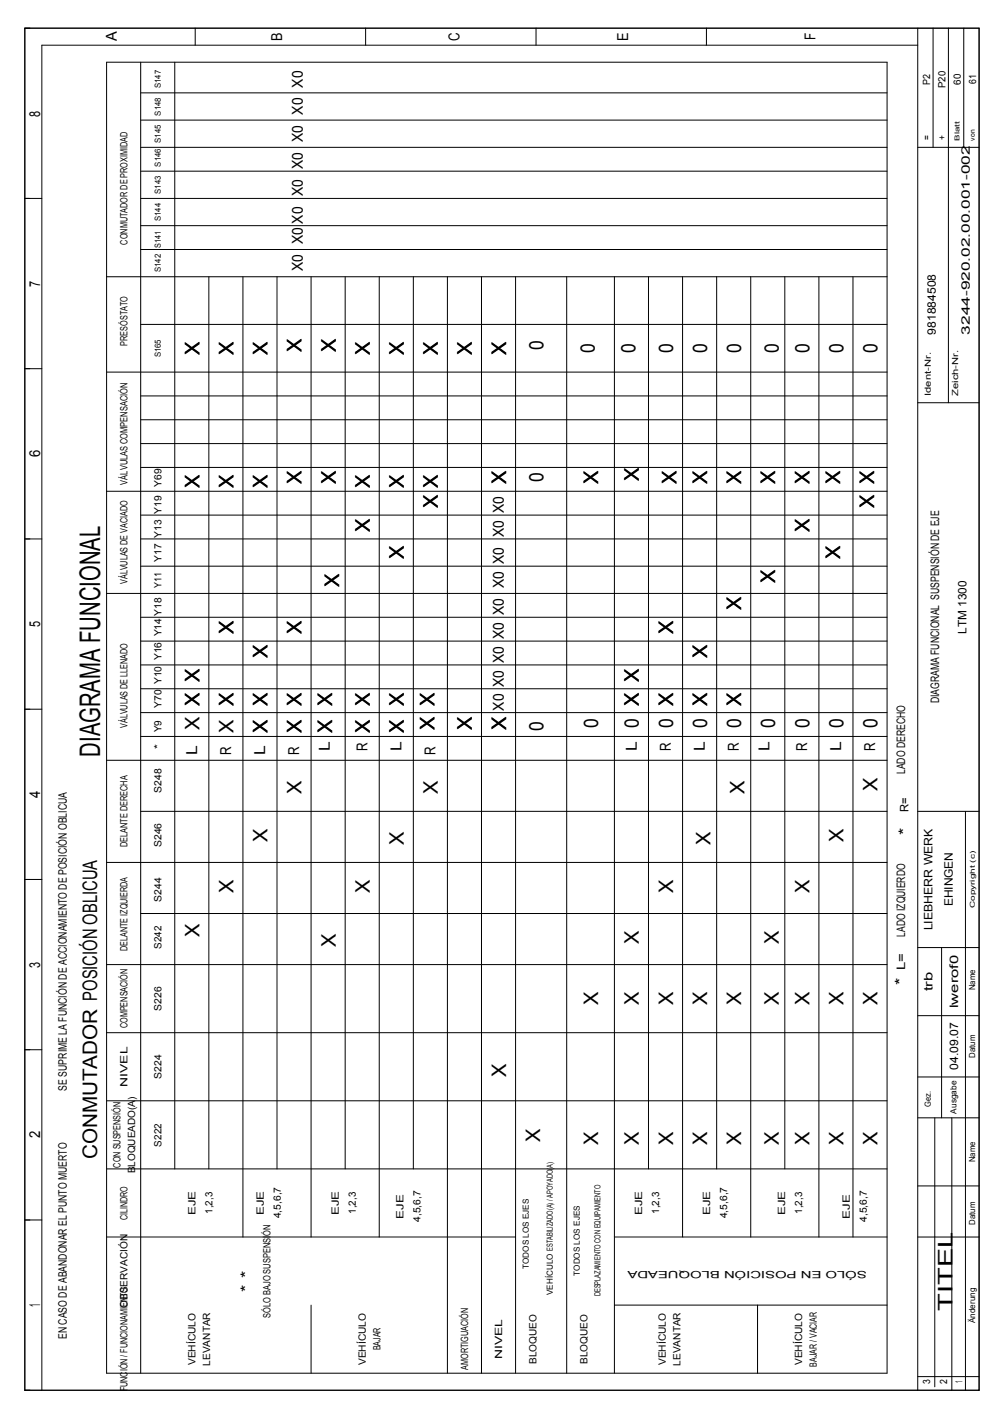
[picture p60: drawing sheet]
<svg xmlns="http://www.w3.org/2000/svg" width="210mm" height="297mm" viewBox="0 0 210 297" stroke-linecap="round" stroke-linejoin="round" font-family="sans-serif">
<defs><g id="words">
<text font-size="6" x="21.2" y="160.1" transform="rotate(-90 21.2 160.1)">DIAGRAMA FUNCIONAL</text>
<g font-size="4.2">
<text x="42.1" y="75.1" transform="rotate(-90 42.1 75.1)">X</text>
<text x="49.3" y="75.1" transform="rotate(-90 49.3 75.1)">X</text>
<text x="56.5" y="75.1" transform="rotate(-90 56.5 75.1)">X</text>
<text x="63.8" y="74.4" transform="rotate(-90 63.8 74.4)">X</text>
<text x="71" y="74.4" transform="rotate(-90 71 74.4)">X</text>
<text x="78.2" y="75.1" transform="rotate(-90 78.2 75.1)">X</text>
<text x="85.4" y="75.1" transform="rotate(-90 85.4 75.1)">X</text>
<text x="92.6" y="75.1" transform="rotate(-90 92.6 75.1)">X</text>
<text x="99.8" y="75.1" transform="rotate(-90 99.8 75.1)">X</text>
<text x="107" y="75.1" transform="rotate(-90 107 75.1)">X</text>
<text x="114.9" y="74" transform="rotate(-90 114.9 74)">0</text>
<text x="125.7" y="74.7" transform="rotate(-90 125.7 74.7)">0</text>
<text x="134.4" y="74.7" transform="rotate(-90 134.4 74.7)">0</text>
<text x="142.3" y="74.7" transform="rotate(-90 142.3 74.7)">0</text>
<text x="149.5" y="74.7" transform="rotate(-90 149.5 74.7)">0</text>
<text x="156.7" y="74.7" transform="rotate(-90 156.7 74.7)">0</text>
<text x="164.6" y="74.7" transform="rotate(-90 164.6 74.7)">0</text>
<text x="171.1" y="74.7" transform="rotate(-90 171.1 74.7)">0</text>
<text x="178.3" y="74.7" transform="rotate(-90 178.3 74.7)">0</text>
<text x="185.5" y="74.7" transform="rotate(-90 185.5 74.7)">0</text>
<text x="135.1" y="101.8" transform="rotate(-90 135.1 101.8)">X</text>
<text x="42.1" y="103.2" transform="rotate(-90 42.1 103.2)">X</text>
<text x="49.3" y="103.2" transform="rotate(-90 49.3 103.2)">X</text>
<text x="56.5" y="103.2" transform="rotate(-90 56.5 103.2)">X</text>
<text x="63.8" y="102.5" transform="rotate(-90 63.8 102.5)">X</text>
<text x="71" y="102.5" transform="rotate(-90 71 102.5)">X</text>
<text x="78.2" y="103.2" transform="rotate(-90 78.2 103.2)">X</text>
<text x="85.4" y="103.2" transform="rotate(-90 85.4 103.2)">X</text>
<text x="92.6" y="103.2" transform="rotate(-90 92.6 103.2)">X</text>
<text x="92.6" y="107.5" transform="rotate(-90 92.6 107.5)">X</text>
<text x="107" y="102.5" transform="rotate(-90 107 102.5)">X</text>
<text x="114.9" y="102.1" transform="rotate(-90 114.9 102.1)">0</text>
<text x="126.4" y="102.5" transform="rotate(-90 126.4 102.5)">X</text>
<text x="143" y="102.5" transform="rotate(-90 143 102.5)">X</text>
<text x="149.5" y="102.5" transform="rotate(-90 149.5 102.5)">X</text>
<text x="156.7" y="102.5" transform="rotate(-90 156.7 102.5)">X</text>
<text x="163.9" y="102.5" transform="rotate(-90 163.9 102.5)">X</text>
<text x="171.1" y="102.5" transform="rotate(-90 171.1 102.5)">X</text>
<text x="177.6" y="102.5" transform="rotate(-90 177.6 102.5)">X</text>
<text x="184.8" y="107.5" transform="rotate(-90 184.8 107.5)">X</text>
<text x="184.8" y="102.5" transform="rotate(-90 184.8 102.5)">X</text>
<text x="78.2" y="112.6" transform="rotate(-90 78.2 112.6)">X</text>
<text x="171.1" y="112.6" transform="rotate(-90 171.1 112.6)">X</text>
<text x="85.4" y="118.3" transform="rotate(-90 85.4 118.3)">X</text>
<text x="177.6" y="118.3" transform="rotate(-90 177.6 118.3)">X</text>
<text x="71.7" y="124.1" transform="rotate(-90 71.7 124.1)">X</text>
<text x="163.9" y="123.4" transform="rotate(-90 163.9 123.4)">X</text>
<text x="156.7" y="129.1" transform="rotate(-90 156.7 129.1)">X</text>
<text x="49.3" y="134.2" transform="rotate(-90 49.3 134.2)">X</text>
<text x="63.8" y="134.2" transform="rotate(-90 63.8 134.2)">X</text>
<text x="142.3" y="134.2" transform="rotate(-90 142.3 134.2)">X</text>
<text x="56.5" y="139.2" transform="rotate(-90 56.5 139.2)">X</text>
<text x="149.5" y="139.2" transform="rotate(-90 149.5 139.2)">X</text>
<text x="42.1" y="149.3" transform="rotate(-90 42.1 149.3)">X</text>
<text x="42.1" y="144.3" transform="rotate(-90 42.1 144.3)">X</text>
<text x="49.3" y="149.3" transform="rotate(-90 49.3 149.3)">X</text>
<text x="56.5" y="149.3" transform="rotate(-90 56.5 149.3)">X</text>
<text x="63.8" y="149.3" transform="rotate(-90 63.8 149.3)">X</text>
<text x="70.2" y="149.3" transform="rotate(-90 70.2 149.3)">X</text>
<text x="78.2" y="149.3" transform="rotate(-90 78.2 149.3)">X</text>
<text x="85.4" y="149.3" transform="rotate(-90 85.4 149.3)">X</text>
<text x="91.8" y="149.3" transform="rotate(-90 91.8 149.3)">X</text>
<text x="135.1" y="144.3" transform="rotate(-90 135.1 144.3)">X</text>
<text x="135.1" y="149.3" transform="rotate(-90 135.1 149.3)">X</text>
<text x="142.3" y="149.3" transform="rotate(-90 142.3 149.3)">X</text>
<text x="149.5" y="149.3" transform="rotate(-90 149.5 149.3)">X</text>
<text x="156.7" y="149.3" transform="rotate(-90 156.7 149.3)">X</text>
<text x="42.1" y="154.3" transform="rotate(-90 42.1 154.3)">X</text>
<text x="49.3" y="155.1" transform="rotate(-90 49.3 155.1)">X</text>
<text x="56.5" y="155.1" transform="rotate(-90 56.5 155.1)">X</text>
<text x="63.8" y="155.1" transform="rotate(-90 63.8 155.1)">X</text>
<text x="70.2" y="155.1" transform="rotate(-90 70.2 155.1)">X</text>
<text x="78.2" y="155.1" transform="rotate(-90 78.2 155.1)">X</text>
<text x="85.4" y="155.1" transform="rotate(-90 85.4 155.1)">X</text>
<text x="91.8" y="154.3" transform="rotate(-90 91.8 154.3)">X</text>
<text x="99.8" y="154.3" transform="rotate(-90 99.8 154.3)">X</text>
<text x="107" y="154.3" transform="rotate(-90 107 154.3)">X</text>
<text x="114.9" y="154.7" transform="rotate(-90 114.9 154.7)">0</text>
<text x="126.4" y="153.9" transform="rotate(-90 126.4 153.9)">0</text>
<text x="135.1" y="153.9" transform="rotate(-90 135.1 153.9)">0</text>
<text x="142.3" y="153.9" transform="rotate(-90 142.3 153.9)">0</text>
<text x="149.5" y="153.9" transform="rotate(-90 149.5 153.9)">0</text>
<text x="156.7" y="153.9" transform="rotate(-90 156.7 153.9)">0</text>
<text x="163.9" y="153.9" transform="rotate(-90 163.9 153.9)">0</text>
<text x="171.1" y="153.9" transform="rotate(-90 171.1 153.9)">0</text>
<text x="178.3" y="153.9" transform="rotate(-90 178.3 153.9)">0</text>
<text x="185.5" y="153.9" transform="rotate(-90 185.5 153.9)">0</text>
<text x="185.5" y="167.3" transform="rotate(-90 185.5 167.3)">X</text>
<text x="63.8" y="168" transform="rotate(-90 63.8 168)">X</text>
<text x="92.6" y="168" transform="rotate(-90 92.6 168)">X</text>
<text x="157.4" y="168" transform="rotate(-90 157.4 168)">X</text>
<text x="56.5" y="178.1" transform="rotate(-90 56.5 178.1)">X</text>
<text x="85.4" y="178.8" transform="rotate(-90 85.4 178.8)">X</text>
<text x="150.2" y="178.8" transform="rotate(-90 150.2 178.8)">X</text>
<text x="178.3" y="178.1" transform="rotate(-90 178.3 178.1)">X</text>
<text x="49.3" y="188.9" transform="rotate(-90 49.3 188.9)">X</text>
<text x="78.2" y="188.9" transform="rotate(-90 78.2 188.9)">X</text>
<text x="142.3" y="188.9" transform="rotate(-90 142.3 188.9)">X</text>
<text x="171.1" y="188.9" transform="rotate(-90 171.1 188.9)">X</text>
<text x="42.1" y="198.3" transform="rotate(-90 42.1 198.3)">X</text>
<text x="71" y="200.5" transform="rotate(-90 71 200.5)">X</text>
<text x="135.1" y="199.7" transform="rotate(-90 135.1 199.7)">X</text>
<text x="164.6" y="199.7" transform="rotate(-90 164.6 199.7)">X</text>
<text x="126.4" y="212.7" transform="rotate(-90 126.4 212.7)">X</text>
<text x="135.1" y="212.7" transform="rotate(-90 135.1 212.7)">X</text>
<text x="142.3" y="212.7" transform="rotate(-90 142.3 212.7)">X</text>
<text x="149.5" y="212.7" transform="rotate(-90 149.5 212.7)">X</text>
<text x="156.7" y="212.7" transform="rotate(-90 156.7 212.7)">X</text>
<text x="164.6" y="212.7" transform="rotate(-90 164.6 212.7)">X</text>
<text x="171.1" y="212.7" transform="rotate(-90 171.1 212.7)">X</text>
<text x="178.3" y="212.7" transform="rotate(-90 178.3 212.7)">X</text>
<text x="185.5" y="212.7" transform="rotate(-90 185.5 212.7)">X</text>
<text x="107" y="227.8" transform="rotate(-90 107 227.8)">X</text>
<text x="20.5" y="245.3" transform="rotate(-90 20.5 245.3)">CONMUTADOR POSICIÓN OBLICUA</text>
<text x="114.2" y="241.5" transform="rotate(-90 114.2 241.5)">X</text>
<text x="126.4" y="242.2" transform="rotate(-90 126.4 242.2)">X</text>
<text x="135.1" y="242.2" transform="rotate(-90 135.1 242.2)">X</text>
<text x="142.3" y="242.2" transform="rotate(-90 142.3 242.2)">X</text>
<text x="149.5" y="242.2" transform="rotate(-90 149.5 242.2)">X</text>
<text x="156.7" y="242.2" transform="rotate(-90 156.7 242.2)">X</text>
<text x="164.6" y="242.2" transform="rotate(-90 164.6 242.2)">X</text>
<text x="171.1" y="242.2" transform="rotate(-90 171.1 242.2)">X</text>
<text x="178.3" y="242.2" transform="rotate(-90 178.3 242.2)">X</text>
<text x="185.5" y="242.2" transform="rotate(-90 185.5 242.2)">X</text>
<text x="201.4" y="277.3" transform="rotate(-90 201.4 277.3)">TITEL</text>
</g>
<g font-size="3.2">
<text x="24.7" y="8.7" transform="rotate(-90 24.7 8.7)">A</text>
<text x="59.7" y="8.6" transform="rotate(-90 59.7 8.6)">B</text>
<text x="97.1" y="8.7" transform="rotate(-90 97.1 8.7)">C</text>
<text x="132.8" y="8.6" transform="rotate(-90 132.8 8.6)">E</text>
<text x="172.4" y="8.5" transform="rotate(-90 172.4 8.5)">F</text>
<text x="8.5" y="24.7" transform="rotate(-90 8.5 24.7)">8</text>
<text x="64" y="57.4" transform="rotate(-90 64 57.4)">X0 X0 X0 X0 X0 X0 X0 X0</text>
<text x="8.5" y="60.7" transform="rotate(-90 8.5 60.7)">7</text>
<text x="8.5" y="96.7" transform="rotate(-90 8.5 96.7)">6</text>
<text x="106.5" y="124.4" transform="rotate(-90 106.5 124.4)">X0 X0 X0 X0</text>
<text x="106.5" y="130.2" transform="rotate(-90 106.5 130.2)">X0</text>
<text x="8.5" y="132.7" transform="rotate(-90 8.5 132.7)">5</text>
<text x="106.5" y="145.3" transform="rotate(-90 106.5 145.3)">X0 X0 X0</text>
<text x="106.5" y="150.3" transform="rotate(-90 106.5 150.3)">X0</text>
<text x="41.7" y="159.7" transform="rotate(-90 41.7 159.7)">L</text>
<text x="48.9" y="159.6" transform="rotate(-90 48.9 159.6)">R</text>
<text x="56.1" y="159.7" transform="rotate(-90 56.1 159.7)">L</text>
<text x="63.3" y="159.6" transform="rotate(-90 63.3 159.6)">R</text>
<text x="69.8" y="158.9" transform="rotate(-90 69.8 158.9)">L</text>
<text x="77.7" y="158.9" transform="rotate(-90 77.7 158.9)">R</text>
<text x="84.9" y="158.9" transform="rotate(-90 84.9 158.9)">L</text>
<text x="92.1" y="159.6" transform="rotate(-90 92.1 159.6)">R</text>
<text x="134.6" y="158.9" transform="rotate(-90 134.6 158.9)">L</text>
<text x="141.8" y="158.9" transform="rotate(-90 141.8 158.9)">R</text>
<text x="149" y="158.9" transform="rotate(-90 149 158.9)">L</text>
<text x="156.2" y="158.9" transform="rotate(-90 156.2 158.9)">R</text>
<text x="162.7" y="158.9" transform="rotate(-90 162.7 158.9)">L</text>
<text x="170.6" y="158.9" transform="rotate(-90 170.6 158.9)">R</text>
<text x="177.8" y="158.9" transform="rotate(-90 177.8 158.9)">L</text>
<text x="185" y="158.9" transform="rotate(-90 185 158.9)">R</text>
<text x="8.5" y="168.8" transform="rotate(-90 8.5 168.8)">4</text>
<text x="192.2" y="176.7" transform="rotate(-90 192.2 176.7)">*</text>
<text x="8.5" y="204.8" transform="rotate(-90 8.5 204.8)">3</text>
<text x="191.5" y="208.4" transform="rotate(-90 191.5 208.4)">*</text>
<text x="8.5" y="240.8" transform="rotate(-90 8.5 240.8)">2</text>
<text x="53.2" y="273.3" transform="rotate(-90 53.2 273.3)">* *</text>
<text x="8.5" y="276.5" transform="rotate(-90 8.5 276.5)">1</text>
</g>
<g font-size="2.5">
<text x="197.8" y="70.8" transform="rotate(-90 197.8 70.8)">981884508</text>
<text x="205" y="70.8" transform="rotate(-90 205 70.8)">3244-920.02.00.001-002</text>
<text x="204.3" y="134.1" transform="rotate(-90 204.3 134.1)">LTM 1300</text>
<text x="198.6" y="148.8" transform="rotate(-90 198.6 148.8)">DIAGRAMA FUNCIONAL SUSPENSIÓN DE EJE</text>
<text x="191.3" y="163.8" transform="rotate(-90 191.3 163.8)">LADO DERECHO</text>
<text x="192.1" y="171.7" transform="rotate(-90 192.1 171.7)">R=</text>
<text x="201.4" y="191.8" transform="rotate(-90 201.4 191.8)">EHINGEN</text>
<text x="197.1" y="196.8" transform="rotate(-90 197.1 196.8)">LIEBHERR WERK</text>
<text x="191.3" y="198.1" transform="rotate(-90 191.3 198.1)">LADO IZQUIERDO</text>
<text x="191.3" y="205.2" transform="rotate(-90 191.3 205.2)">L=</text>
<text x="197.1" y="209.7" transform="rotate(-90 197.1 209.7)">trb</text>
<text x="202.5" y="213.3" transform="rotate(-90 202.5 213.3)">lwerof0</text>
<text x="202.5" y="226.3" transform="rotate(-90 202.5 226.3)">04.09.07</text>
<text x="14.1" y="230.7" transform="rotate(-90 14.1 230.7)">SE SUPRIME LA FUNCIÓN DE ACCIONAMIENTO DE POSICIÓN OBLICUA</text>
<text x="14.1" y="283.3" transform="rotate(-90 14.1 283.3)">EN CASO DE ABANDONAR EL PUNTO MUERTO</text>
</g>
<g font-size="2.1">
<text x="196.6" y="18" transform="rotate(-90 196.6 18)">P2</text>
<text x="203.1" y="17.9" transform="rotate(-90 203.1 17.9)">60</text>
<text x="206.3" y="17.7" transform="rotate(-90 206.3 17.7)">61</text>
<text x="199.8" y="18.6" transform="rotate(-90 199.8 18.6)">P20</text>
<text x="196.6" y="29.6" transform="rotate(-90 196.6 29.6)">=</text>
<text x="199.8" y="29.6" transform="rotate(-90 199.8 29.6)">+</text>
<text x="26.9" y="51.7" transform="rotate(-90 26.9 51.7)">CONMUTADOR DE PROXIMIDAD</text>
<text x="26.9" y="73.1" transform="rotate(-90 26.9 73.1)">PRESÓSTATO</text>
<text x="26.9" y="102.5" transform="rotate(-90 26.9 102.5)">VÁLVULAS COMPENSACIÓN</text>
<text x="34.1" y="102.9" transform="rotate(-90 34.1 102.9)">Y69</text>
<text x="34.1" y="118.8" transform="rotate(-90 34.1 118.8)">Y17 Y13 Y19</text>
<text x="26.9" y="123.6" transform="rotate(-90 26.9 123.6)">VÁLVULAS DE VACIADO</text>
<text x="34.1" y="124.4" transform="rotate(-90 34.1 124.4)">Y11</text>
<text x="34.1" y="149.8" transform="rotate(-90 34.1 149.8)">Y70 Y10 Y16 Y14 Y18</text>
<text x="26.9" y="154" transform="rotate(-90 26.9 154)">VÁLVULAS DE LLENADO</text>
<text x="34.1" y="154.9" transform="rotate(-90 34.1 154.9)">Y9</text>
<text x="34.1" y="158.5" transform="rotate(-90 34.1 158.5)">*</text>
<text x="34.1" y="167.7" transform="rotate(-90 34.1 167.7)">S248</text>
<text x="26.9" y="179.2" transform="rotate(-90 26.9 179.2)">DELANTE DERECHA</text>
<text x="34.1" y="179.2" transform="rotate(-90 34.1 179.2)">S246</text>
<text x="34.1" y="190.7" transform="rotate(-90 34.1 190.7)">S244</text>
<text x="26.9" y="201.1" transform="rotate(-90 26.9 201.1)">DELANTE IZQUIERDA</text>
<text x="34.1" y="200.8" transform="rotate(-90 34.1 200.8)">S242</text>
<text x="34.1" y="213.8" transform="rotate(-90 34.1 213.8)">S226</text>
<text x="26.9" y="217.5" transform="rotate(-90 26.9 217.5)">COMPENSACIÓN</text>
<text x="26.9" y="229.9" transform="rotate(-90 26.9 229.9)">NIVEL</text>
<text x="34.1" y="228.2" transform="rotate(-90 34.1 228.2)">S224</text>
<text x="34.1" y="242.6" transform="rotate(-90 34.1 242.6)">S222</text>
<text x="25.5" y="247" transform="rotate(-90 25.5 247)">CON SUSPENSIÓN</text>
<text x="28.6" y="248.2" transform="rotate(-90 28.6 248.2)">BLOQUEADO(A)</text>
<text x="41.3" y="257.1" transform="rotate(-90 41.3 257.1)">EJE</text>
<text x="44.9" y="256.8" transform="rotate(-90 44.9 256.8)">1,2,3</text>
<text x="55.7" y="257.1" transform="rotate(-90 55.7 257.1)">EJE</text>
<text x="59.4" y="257.8" transform="rotate(-90 59.4 257.8)">4,5,6,7</text>
<text x="71.6" y="257.1" transform="rotate(-90 71.6 257.1)">EJE</text>
<text x="75.2" y="256.8" transform="rotate(-90 75.2 256.8)">1,2,3</text>
<text x="85.3" y="257.8" transform="rotate(-90 85.3 257.8)">EJE</text>
<text x="135.7" y="257.1" transform="rotate(-90 135.7 257.1)">EJE</text>
<text x="139.3" y="256.8" transform="rotate(-90 139.3 256.8)">1,2,3</text>
<text x="150.1" y="257.1" transform="rotate(-90 150.1 257.1)">EJE</text>
<text x="153.7" y="257.8" transform="rotate(-90 153.7 257.8)">4,5,6,7</text>
<text x="166" y="257.1" transform="rotate(-90 166 257.1)">EJE</text>
<text x="169.6" y="256.8" transform="rotate(-90 169.6 256.8)">1,2,3</text>
<text x="179.7" y="257.8" transform="rotate(-90 179.7 257.8)">EJE</text>
<text x="26.9" y="258.1" transform="rotate(-90 26.9 258.1)">CILINDRO</text>
<text x="88.9" y="258.5" transform="rotate(-90 88.9 258.5)">4,5,6,7</text>
<text x="183.3" y="258.5" transform="rotate(-90 183.3 258.5)">4,5,6,7</text>
<text x="183.2" y="268.8" transform="rotate(-180 183.2 268.8)">SÓLO EN POSICIÓN BLOQUEADA</text>
<text x="26.9" y="276.7" transform="rotate(-90 26.9 276.7)">OBSERVACIÓN</text>
<text x="57.2" y="278.8" transform="rotate(-90 57.2 278.8)">SÓLO BAJO SUSPENSIÓN</text>
<text x="80.4" y="285.7" transform="rotate(-90 80.4 285.7)">BAJAR</text>
<text x="106.2" y="287.5" transform="rotate(-90 106.2 287.5)">NIVEL</text>
<text x="41.3" y="288.9" transform="rotate(-90 41.3 288.9)">VEHÍCULO</text>
<text x="44.4" y="288.9" transform="rotate(-90 44.4 288.9)">LEVANTAR</text>
<text x="77.4" y="288.9" transform="rotate(-90 77.4 288.9)">VEHÍCULO</text>
<text x="99" y="289.8" transform="rotate(-90 99 289.8)">AMORTIGUACIÓN</text>
<text x="113.4" y="288.6" transform="rotate(-90 113.4 288.6)">BLOQUEO</text>
<text x="124.2" y="288.6" transform="rotate(-90 124.2 288.6)">BLOQUEO</text>
<text x="140.8" y="288.9" transform="rotate(-90 140.8 288.9)">VEHÍCULO</text>
<text x="143.8" y="288.9" transform="rotate(-90 143.8 288.9)">LEVANTAR</text>
<text x="169.6" y="288.9" transform="rotate(-90 169.6 288.9)">VEHÍCULO</text>
<text x="172.6" y="289.1" transform="rotate(-90 172.6 289.1)">BAJAR / VACIAR</text>
<text x="196.6" y="292.9" transform="rotate(-90 196.6 292.9)">3</text>
<text x="200.2" y="292.8" transform="rotate(-90 200.2 292.8)">2</text>
<text x="203.4" y="292.6" transform="rotate(-90 203.4 292.6)">1</text>
<text x="26.9" y="294.4" transform="rotate(-90 26.9 294.4)">FUNCIÓN / FUNCIONAMIENTO</text>
</g>
<g font-size="1.8">
<text x="34" y="18.7" transform="rotate(-90 34 18.7)">S147</text>
<text x="34" y="24.5" transform="rotate(-90 34 24.5)">S148</text>
<text x="34" y="35.3" transform="rotate(-90 34 35.3)">S146 S145</text>
<text x="34" y="41" transform="rotate(-90 34 41)">S143</text>
<text x="34" y="46.8" transform="rotate(-90 34 46.8)">S144</text>
<text x="34" y="52.4" transform="rotate(-90 34 52.4)">S141</text>
<text x="34" y="57.6" transform="rotate(-90 34 57.6)">S142</text>
<text x="34" y="75.6" transform="rotate(-90 34 75.6)">S165</text>
<text x="196.8" y="83.8" transform="rotate(-90 196.8 83.8)">Ident-Nr.</text>
<text x="202.6" y="83.8" transform="rotate(-90 202.6 83.8)">Zeich-Nr.</text>
<text x="206.2" y="209.5" transform="rotate(-90 206.2 209.5)">Name</text>
<text x="206.2" y="223.8" transform="rotate(-90 206.2 223.8)">Datum</text>
<text x="196.8" y="234.2" transform="rotate(-90 196.8 234.2)">Gez.</text>
<text x="202.2" y="235.6" transform="rotate(-90 202.2 235.6)">Ausgabe</text>
<text x="206.2" y="245.9" transform="rotate(-90 206.2 245.9)">Name</text>
<text x="206.2" y="259.1" transform="rotate(-90 206.2 259.1)">Datum</text>
<text x="111.8" y="268.5" transform="rotate(-90 111.8 268.5)">TODOS LOS EJES</text>
<text x="122.6" y="269.9" transform="rotate(-90 122.6 269.9)">TODOS LOS EJES</text>
<text x="116.8" y="274" transform="rotate(-90 116.8 274)">VEHÍCULO ESTABILIZADO(A) / APOYADO(A)</text>
<text x="126.9" y="274.3" transform="rotate(-90 126.9 274.3)">DESPLAZAMIENTO CON EQUIPAMIENTO</text>
<text x="206.2" y="279.9" transform="rotate(-90 206.2 279.9)">Änderung</text>
</g>
<g font-size="1.4">
<text x="202.9" y="29.7" transform="rotate(-90 202.9 29.7)">Blatt</text>
<text x="206.1" y="29.7" transform="rotate(-90 206.1 29.7)">von</text>
<text x="206.1" y="192.1" transform="rotate(-90 206.1 192.1)">Copyright (c)</text>
</g>
</g></defs>
<g fill="none" stroke="#000" stroke-width=".21">
<path d="M5.2 6h201.8v288.1h-201.8zM22.5 13.2h165v277.3h-165zM29.7 19.6h157.8M29.7 13.2v277.3M36.9 13.2v234.1M41.3 6v3.6M77.3 6v3.6M113.3 6v3.6M149.3 6v3.6M194 9.6h-185.2v284.5M194 6v288.1M197.2 6v25.2"/>
<path d="M200.5 6v79.2M203.7 6v25.2M29.7 36.2h157.8M29.7 31.2h157.8M29.7 25.4h157.8M194 31.2h13M5.2 42h3.6M22.5 58.6h165M29.7 52.8h157.8M29.7 47.7h157.8M29.7 42h157.8M44.1 58.5v188.8"/>
<path d="M51.4 58.5v203.2M58.6 58.5v188.8M65.8 58.5v203.2M73 58.5v188.8M80.2 58.5v203.2M87.4 58.5v188.8M94.6 58.6v231.9M101.8 58.6v231.9M109 58.6v231.9M119.8 58.6v231.9M129.9 58.6v231.9M137.1 58.5v188.8"/>
<path d="M144.3 58.5v203.2M151.5 58.5v188.8M158.7 58.5v203.2M165.9 58.5v188.8M173.1 58.5v203.2M180.3 58.5v203.2M5.2 78h3.6M22.5 78.7h165M29.7 68.6h157.8M29.7 98.9h157.8M29.7 93.9h157.8M29.7 88.8h157.8"/>
<path d="M29.7 83.8h157.8M194 85.2h13M5.2 114h3.6M22.5 103.9h165M29.7 119.8h157.8M29.7 114h157.8M29.7 109h157.8M22.5 125.5h165M29.7 135.6h157.8M29.7 130.6h157.8M5.2 150h3.6M29.7 155.8h157.8"/>
<path d="M29.7 150.8h157.8M29.7 145.7h157.8M29.7 140.7h157.8M22.5 160.9h165M29.7 171.7h157.8M194 171.7h13M204.1 171.7v122.4M5.2 186.1h3.6M22.5 182.5h165M29.7 193.3h157.8M22.5 218.5h165M22.5 204.1h165"/>
<path d="M194 214.9h13M194 200.5h13M199 200.5v36M5.2 222.1h3.6M22.5 232.9h165M194 236.5h13M194 227.9h13M197.6 236.5v56.9M201.2 236.5v57.6M5.2 258.1h3.6M22.5 247.3h165M194 250.9h13"/>
<path d="M22.5 261.7h86.5M65.8 276.1v14.4M129.9 276.1h57.6M129.9 261.7h57.6M160.1 276.1v14.4M194 261.7h13M194 291.2h13"/>
</g>
<use href="#words"/>
</svg>
